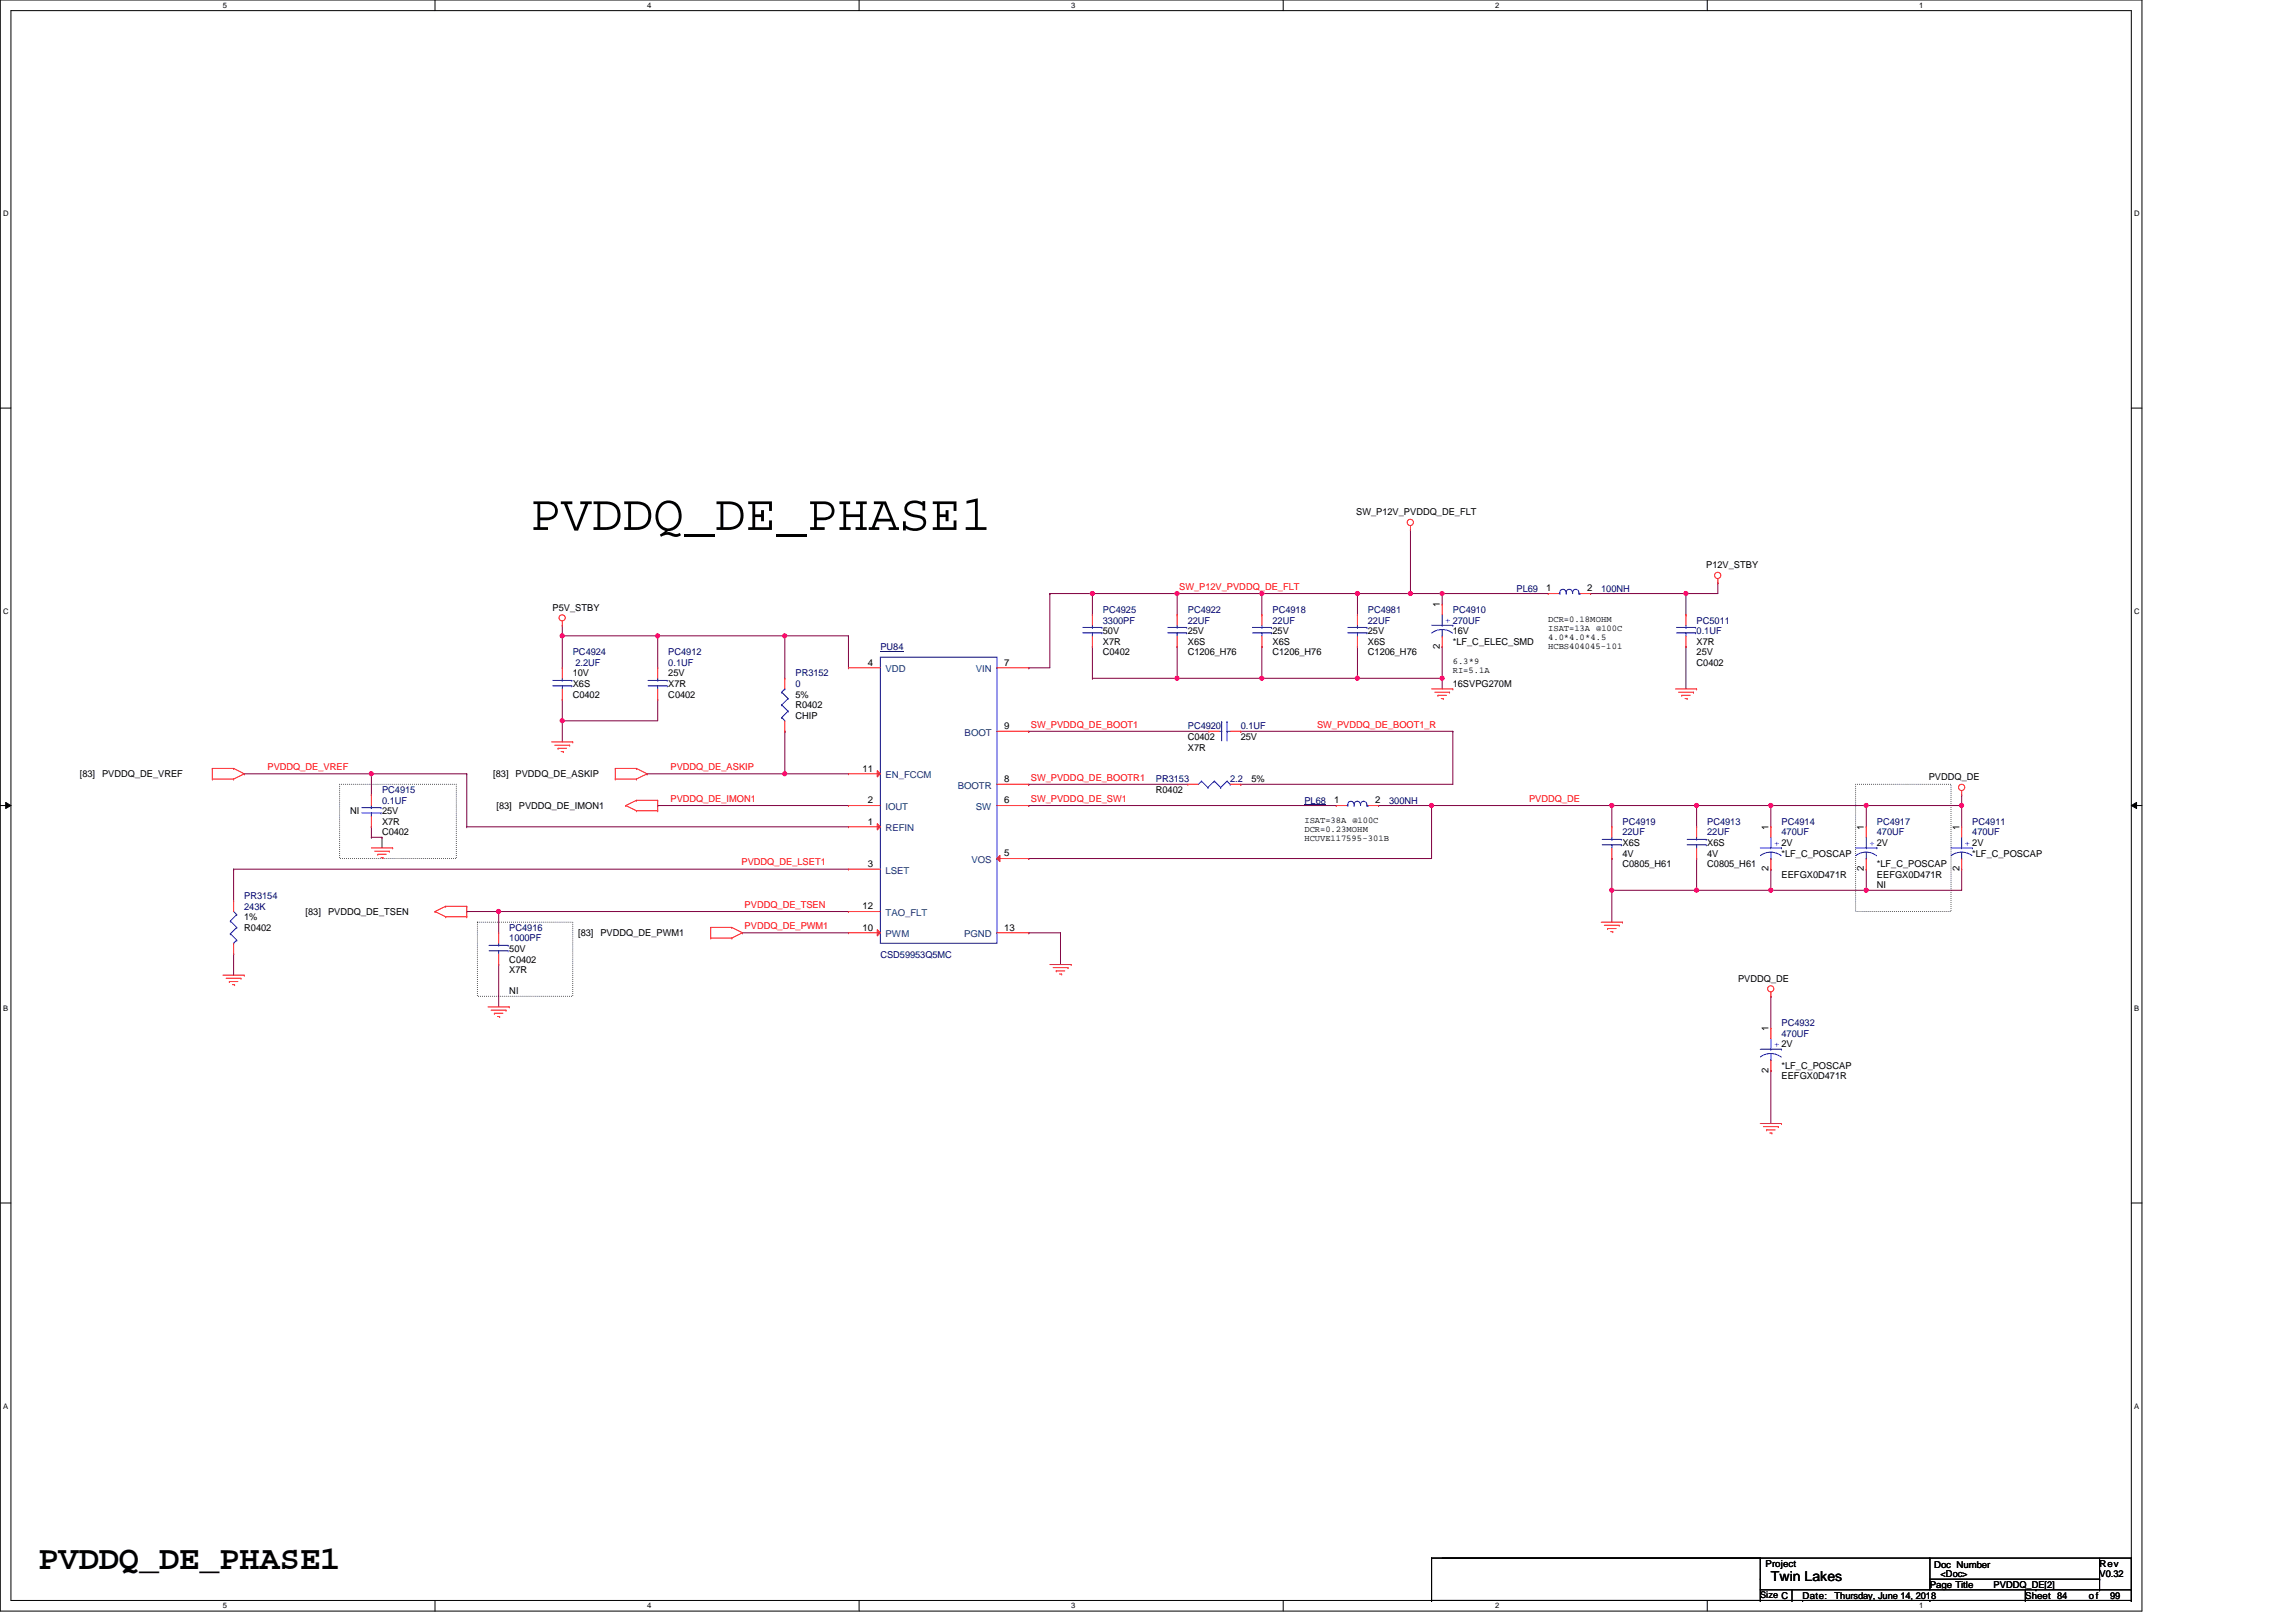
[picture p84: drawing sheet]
<svg xmlns="http://www.w3.org/2000/svg" width="297mm" height="210mm" viewBox="0 0 297 210" stroke-linecap="round" stroke-linejoin="round" font-family="sans-serif">
<defs><g id="words">
<text font-size="6.6" x="68.6" y="68.6">PVDDQ_DE_PHASE1</text>
<text font-size="4.3" x="5" y="203.1">PVDDQ_DE_PHASE1</text>
<text font-size="1.8" x="229.1" y="204.6">Twin Lakes</text>
<g font-size="1.2">
<text x="175.5" y="66.7">SW_P12V_PVDDQ_DE_FLT</text>
<text x="200" y="76.5">1</text>
<text x="205.4" y="76.5">2</text>
<text x="220.7" y="73.6">P12V_STBY</text>
<text x="71.5" y="79">P5V_STBY</text>
<text x="142.7" y="82">50V</text>
<text x="142.7" y="83.4">X7R</text>
<text x="153.7" y="82">25V</text>
<text x="153.7" y="83.4">X6S</text>
<text x="164.6" y="82">25V</text>
<text x="164.6" y="83.4">X6S</text>
<text x="177" y="82">25V</text>
<text x="177" y="83.4">X6S</text>
<text x="186.3" y="83.9" transform="rotate(-90 186.3 83.9)">2</text>
<text x="186.3" y="78.6" transform="rotate(-90 186.3 78.6)">1</text>
<text x="188" y="82">16V</text>
<text x="188" y="83.4">*LF_C_ELEC_SMD</text>
<text x="219.5" y="83.4">X7R</text>
<text x="74.1" y="88.9">X6S</text>
<text x="74.1" y="87.5">10V</text>
<text x="86.5" y="87.5">25V</text>
<text x="86.5" y="88.9">X7R</text>
<text x="112.3" y="86.1">4</text>
<text x="129.9" y="86.1">7</text>
<text x="142.7" y="84.8">C0402</text>
<text x="153.7" y="84.8">C1206_H76</text>
<text x="164.6" y="84.8">C1206_H76</text>
<text x="177" y="84.8">C1206_H76</text>
<text x="188" y="88.9">16SVPG270M</text>
<text x="219.5" y="84.8">25V</text>
<text x="219.5" y="86.2">C0402</text>
<text x="74.1" y="90.3">C0402</text>
<text x="86.5" y="90.3">C0402</text>
<text x="102.9" y="90.3">5%</text>
<text x="102.9" y="91.7">R0402</text>
<text x="102.9" y="93">CHIP</text>
<text x="129.9" y="94.3">9</text>
<text x="153.7" y="95.8">C0402</text>
<text x="160.5" y="95.8">25V</text>
<text x="10.3" y="100.6">[83]</text>
<text x="13.2" y="100.6">PVDDQ_DE_VREF</text>
<text x="63.8" y="100.6">[83]</text>
<text x="66.7" y="100.6">PVDDQ_DE_ASKIP</text>
<text x="111.6" y="99.8">11</text>
<text x="129.9" y="101.2">8</text>
<text x="153.7" y="97.1">X7R</text>
<text x="161.9" y="101.3">5%</text>
<text x="249.5" y="101">PVDDQ_DE</text>
<text x="45.3" y="105.4">NI</text>
<text x="49.4" y="105.4">25V</text>
<text x="49.4" y="106.7">X7R</text>
<text x="64.2" y="104.7">[83]</text>
<text x="67.1" y="104.7">PVDDQ_DE_IMON1</text>
<text x="112.3" y="106.7">1</text>
<text x="112.3" y="103.9">2</text>
<text x="129.9" y="103.9">6</text>
<text x="149.5" y="102.6">R0402</text>
<text x="172.6" y="103.9">1</text>
<text x="177.9" y="103.9">2</text>
<text x="228.8" y="107.4" transform="rotate(-90 228.8 107.4)">1</text>
<text x="241.1" y="107.4" transform="rotate(-90 241.1 107.4)">1</text>
<text x="253.5" y="107.4" transform="rotate(-90 253.5 107.4)">1</text>
<text x="49.4" y="108.1">C0402</text>
<text x="112.3" y="112.2">3</text>
<text x="129.9" y="110.8">5</text>
<text x="209.9" y="110.9">4V</text>
<text x="209.9" y="112.2">C0805_H61</text>
<text x="209.9" y="109.5">X6S</text>
<text x="220.9" y="110.9">4V</text>
<text x="220.9" y="112.2">C0805_H61</text>
<text x="220.9" y="109.5">X6S</text>
<text x="228.8" y="112.8" transform="rotate(-90 228.8 112.8)">2</text>
<text x="230.5" y="110.9">*LF_C_POSCAP</text>
<text x="230.5" y="113.6">EEFGX0D471R</text>
<text x="241.1" y="112.8" transform="rotate(-90 241.1 112.8)">2</text>
<text x="242.8" y="112.2">*LF_C_POSCAP</text>
<text x="242.8" y="113.6">EEFGX0D471R</text>
<text x="253.5" y="112.8" transform="rotate(-90 253.5 112.8)">2</text>
<text x="255.2" y="110.9">*LF_C_POSCAP</text>
<text x="31.6" y="119.1">1%</text>
<text x="39.5" y="118.4">[83]</text>
<text x="42.4" y="118.4">PVDDQ_DE_TSEN</text>
<text x="111.6" y="117.7">12</text>
<text x="242.8" y="115">NI</text>
<text x="31.6" y="120.5">R0402</text>
<text x="65.9" y="123.2">50V</text>
<text x="65.9" y="124.6">C0402</text>
<text x="65.9" y="125.9">X7R</text>
<text x="74.8" y="121.1">[83]</text>
<text x="77.7" y="121.1">PVDDQ_DE_PWM1</text>
<text x="111.6" y="120.4">10</text>
<text x="129.9" y="120.4">13</text>
<text x="65.9" y="128.7">NI</text>
<text x="224.9" y="127">PVDDQ_DE</text>
<text x="228.8" y="133.5" transform="rotate(-90 228.8 133.5)">1</text>
<text x="228.8" y="138.8" transform="rotate(-90 228.8 138.8)">2</text>
<text x="230.5" y="138.3">*LF_C_POSCAP</text>
<text x="230.5" y="139.7">EEFGX0D471R</text>
<text x="228.4" y="202.8">Project</text>
<text x="250.2" y="202.9">Doc Number</text>
<text x="271.6" y="202.8">Rev</text>
<text x="227.7" y="206.8">Size C</text>
<text x="233.2" y="206.9">Date:</text>
<text x="237.3" y="206.9">Thursday, June 14, 2018</text>
<text x="249.7" y="205.5">Page Title</text>
<text x="251.1" y="204.1">&lt;Doc&gt;</text>
<text x="257.9" y="205.5">PVDDQ_DE[2]</text>
<text x="262" y="206.9">Sheet 84</text>
<text x="270.3" y="206.9">of</text>
<text x="271.6" y="204.1">V0.32</text>
<text x="273" y="206.9">99</text>
</g>
<g font-size="1.2" fill="#f00">
<text x="152.6" y="76.3">SW_P12V_PVDDQ_DE_FLT</text>
<text x="133.4" y="94.1">SW_PVDDQ_DE_BOOT1</text>
<text x="170.4" y="94.1">SW_PVDDQ_DE_BOOT1_R</text>
<text x="34.6" y="99.7">PVDDQ_DE_VREF</text>
<text x="86.7" y="99.7">PVDDQ_DE_ASKIP</text>
<text x="133.4" y="101">SW_PVDDQ_DE_BOOTR1</text>
<text x="86.7" y="103.8">PVDDQ_DE_IMON1</text>
<text x="133.4" y="103.8">SW_PVDDQ_DE_SW1</text>
<text x="197.8" y="103.8">PVDDQ_DE</text>
<text x="95.9" y="112">PVDDQ_DE_LSET1</text>
<text x="96.3" y="117.5">PVDDQ_DE_TSEN</text>
<text x="96.3" y="120.2">PVDDQ_DE_PWM1</text>
</g>
<g font-size="1.2" fill="#000080">
<text x="196.2" y="76.6">PL69</text>
<text x="207.2" y="76.6">100NH</text>
<text x="142.7" y="79.3">PC4925</text>
<text x="142.7" y="80.7">3300PF</text>
<text x="153.7" y="79.3">PC4922</text>
<text x="153.7" y="80.7">22UF</text>
<text x="164.6" y="79.3">PC4918</text>
<text x="164.6" y="80.7">22UF</text>
<text x="177" y="79.3">PC4981</text>
<text x="177" y="80.7">22UF</text>
<text x="188" y="79.3">PC4910</text>
<text x="219.5" y="80.7">PC5011</text>
<text x="219.5" y="82">0.1UF</text>
<text x="74.1" y="84.8">PC4924</text>
<text x="74.4" y="86.2">2.2UF</text>
<text x="86.5" y="84.8">PC4912</text>
<text x="86.5" y="86.2">0.1UF</text>
<text x="102.9" y="87.5">PR3152</text>
<text x="102.9" y="88.9">0</text>
<text x="113.9" y="84.1">PU84</text>
<text x="153.7" y="94.4">PC4920</text>
<text x="160.5" y="94.4">0.1UF</text>
<text x="149.5" y="101.3">PR3153</text>
<text x="159.1" y="101.3">2.2</text>
<text x="49.4" y="102.6">PC4915</text>
<text x="49.4" y="104">0.1UF</text>
<text x="168.8" y="104">PL68</text>
<text x="179.7" y="104">300NH</text>
<text x="209.9" y="106.7">PC4919</text>
<text x="220.9" y="106.7">PC4913</text>
<text x="230.5" y="106.7">PC4914</text>
<text x="242.8" y="106.7">PC4917</text>
<text x="255.2" y="106.7">PC4911</text>
<text x="209.9" y="108.1">22UF</text>
<text x="220.9" y="108.1">22UF</text>
<text x="230.5" y="108.1">470UF</text>
<text x="242.8" y="108.1">470UF</text>
<text x="255.2" y="108.1">470UF</text>
<text x="31.6" y="116.3">PR3154</text>
<text x="31.6" y="117.7">243K</text>
<text x="65.9" y="120.5">PC4916</text>
<text x="65.9" y="121.8">1000PF</text>
<text x="113.9" y="124">CSD59953Q5MC</text>
<text x="230.5" y="132.8">PC4932</text>
<text x="230.5" y="134.2">470UF</text>
</g>
<g font-size="1.2" fill="#004080">
<text x="114.6" y="87">VDD</text>
<text x="126.3" y="87">VIN</text>
<text x="124.8" y="95.2">BOOT</text>
<text x="114.6" y="100.7">EN_FCCM</text>
<text x="114.6" y="107.6">REFIN</text>
<text x="114.6" y="104.8">IOUT</text>
<text x="123.9" y="102.1">BOOTR</text>
<text x="126.2" y="104.8">SW</text>
<text x="114.6" y="113.1">LSET</text>
<text x="125.7" y="111.7">VOS</text>
<text x="114.6" y="118.5">TAO_FLT</text>
<text x="114.6" y="121.3">PWM</text>
<text x="124.7" y="121.3">PGND</text>
</g>
<g font-size="1.1" fill="#00f">
<text x="187" y="80.6">+ 270UF</text>
<text x="229.5" y="109.4">+ 2V</text>
<text x="241.8" y="109.4">+ 2V</text>
<text x="254.2" y="109.4">+ 2V</text>
<text x="229.5" y="135.5">+ 2V</text>
</g>
<g font-size="1.1">
<text x="200.3" y="80.5">DCR=0.18MOHM</text>
<text x="200.3" y="81.6">ISAT=13A @100C</text>
<text x="200.3" y="82.8">4.0*4.0*4.5</text>
<text x="200.3" y="83.9">HCBS404045-101</text>
<text x="188" y="86">6.3*9</text>
<text x="188" y="87.1">RI=5.1A</text>
<text x="168.8" y="106.6">ISAT=38A @100C</text>
<text x="168.8" y="107.7">DCR=0.23MOHM</text>
<text x="168.8" y="108.8">HCUVE117595-301B</text>
</g>
<g font-size="1">
<text x="28.8" y="1">5</text>
<text x="83.7" y="1">4</text>
<text x="138.6" y="1">3</text>
<text x="193.4" y="1">2</text>
<text x="248.3" y="1">1</text>
<text x=".4" y="28">D</text>
<text x="276.1" y="28">D</text>
<text x=".4" y="79.4">C</text>
<text x="276.1" y="79.4">C</text>
<text x=".4" y="130.9">B</text>
<text x="276.1" y="130.9">B</text>
<text x=".4" y="182.3">A</text>
<text x="276.1" y="182.3">A</text>
<text x="28.8" y="208.2">5</text>
<text x="83.7" y="208.2">4</text>
<text x="138.6" y="208.2">3</text>
<text x="193.4" y="208.2">2</text>
<text x="248.3" y="208.2">1</text>
</g>
</g></defs>
<path d="M0 0h277.1v208.5h-277.1zM1.4 1.4h274.3v205.7h-274.3z" fill="none" stroke="#000" stroke-width=".13"/>
<g fill="#fff">
<path d="M28.8 .1h.6v1.1h-.6z"/>
<path d="M28.8 207.3h.6v1.1h-.6z"/>
</g>
<path d="M56.3 0v1.4M56.3 207.1v1.4" fill="none" stroke="#000" stroke-width=".13"/>
<g fill="#fff">
<path d="M83.7 .1h.6v1.1h-.6z"/>
<path d="M83.7 207.3h.6v1.1h-.6z"/>
</g>
<path d="M111.1 0v1.4M111.1 207.1v1.4" fill="none" stroke="#000" stroke-width=".13"/>
<g fill="#fff">
<path d="M138.6 .1h.5v1.1h-.5z"/>
<path d="M138.6 207.3h.5v1.1h-.5z"/>
</g>
<path d="M166 0v1.4M166 207.1v1.4" fill="none" stroke="#000" stroke-width=".13"/>
<g fill="#fff">
<path d="M193.4 .1h.6v1.1h-.6z"/>
<path d="M193.4 207.3h.6v1.1h-.6z"/>
</g>
<path d="M220.9 0v1.4M220.9 207.1v1.4" fill="none" stroke="#000" stroke-width=".13"/>
<g fill="#fff">
<path d="M248.3 .1h.6v1.1h-.6z"/>
<path d="M248.3 207.3h.6v1.1h-.6z"/>
<path d="M.4 27.1h.7v1.1h-.7z"/>
<path d="M276.1 27.1h.7v1.1h-.7z"/>
<path d="M.4 78.5h.7v1.1h-.7z"/>
<path d="M276.1 78.5h.7v1.1h-.7z"/>
</g>
<path d="M0 52.8h1.4M275.7 52.8h1.4" fill="none" stroke="#000" stroke-width=".13"/>
<g fill="#fff">
<path d="M.4 130h.7v1.1h-.7z"/>
<path d="M276.1 130h.6v1.1h-.6z"/>
</g>
<path d="M0 104.2h1.4M.7 103.8l.7 .4-.7 .4zM275.7 104.2l.7-.4v.8zM275.7 104.2h1.4" fill="none" stroke="#000" stroke-width=".13"/>
<path d="M.7 103.8l.7 .4-.7 .4zM275.7 104.2l.7-.4v.8z" fill="#000"/>
<g fill="#fff">
<path d="M.4 181.4h.7v1.1h-.7z"/>
<path d="M276.1 181.4h.6v1.1h-.6z"/>
</g>
<path d="M0 155.7h1.4M275.7 155.7h1.4" fill="none" stroke="#000" stroke-width=".13"/>
<path d="M43.9 101.5h15.1v9.6h-15.1zM61.8 119.3h12.3v9.6h-12.3zM240.1 101.5h12.3v16.5h-12.3z" fill="none" stroke="#000" stroke-width=".13" stroke-dasharray="0 .3"/>
<path d="M175.6 76.8h.1M175.6 76.8v2.8M175.6 83.7h.1M175.6 87.8h.1M175.6 83.7v4.1M175.6 87.8h11" fill="none" stroke="#800040" stroke-width=".13"/>
<circle cx="175.6" cy="76.8" r=".27" fill="#f0f"/>
<circle cx="175.6" cy="76.8" r=".27" fill="none" stroke="#f0f" stroke-width=".13"/>
<path d="M175.6 76.8h.1M175.6 76.8h6.9M72.7 82.3h.1M72.7 82.3h12.4M48 108.4h.1M48 108.4h1.4M49.4 108.4h.1M49.4 108.4v1.3" fill="none" stroke="#800040" stroke-width=".13"/>
<circle cx="72.7" cy="82.3" r=".27" fill="#f0f"/>
<circle cx="72.7" cy="82.3" r=".27" fill="none" stroke="#f0f" stroke-width=".13"/>
<path d="M72.7 90.5h.1M72.7 90.5v2.8" fill="none" stroke="#800040" stroke-width=".13"/>
<circle cx="72.7" cy="93.3" r=".27" fill="#f0f"/>
<circle cx="72.7" cy="93.3" r=".27" fill="none" stroke="#f0f" stroke-width=".13"/>
<path d="M48 100.1h.1M48 100.1v2.8M83.7 100.1h.1M83.7 100.1h17.8M208.5 104.2h.1M208.5 104.2v2.8" fill="none" stroke="#800040" stroke-width=".13"/>
<circle cx="208.5" cy="104.2" r=".27" fill="#f0f"/>
<circle cx="208.5" cy="104.2" r=".27" fill="none" stroke="#f0f" stroke-width=".13"/>
<path d="M152.3 76.8h.1M152.3 76.8v2.8M163.3 76.8h.1M163.3 76.8h12.3M152.3 83.7h.1M152.3 83.7v4.1" fill="none" stroke="#800040" stroke-width=".13"/>
<circle cx="152.3" cy="76.8" r=".27" fill="#f0f"/>
<circle cx="152.3" cy="76.8" r=".27" fill="none" stroke="#f0f" stroke-width=".13"/>
<path d="M163.3 83.7h.1M163.3 87.8h.1M163.3 83.7v4.1M163.3 87.8h12.3" fill="none" stroke="#800040" stroke-width=".13"/>
<circle cx="175.6" cy="87.8" r=".27" fill="#f0f"/>
<circle cx="175.6" cy="87.8" r=".27" fill="none" stroke="#f0f" stroke-width=".13"/>
<circle cx="163.2" cy="87.8" r=".27" fill="#f0f"/>
<circle cx="163.2" cy="87.8" r=".27" fill="none" stroke="#f0f" stroke-width=".13"/>
<g fill="none" stroke="#800040" stroke-width=".13">
<path d="M163.3 76.8h.1M163.3 76.8v2.8M30.2 112.5h.1M30.2 112.5v4.1M30.2 112.5h79.6M48 100.1h.1M48 107h.1M48 100.1h12.4M48 107v1.4M60.4 118h.1M60.4 100.1h.1M60.4 107h.1"/>
<path d="M60.4 118h4.1M60.4 100.1v6.9M60.4 107h49.4M185.2 104.2h.1M185.2 104.2h23.3"/>
</g>
<circle cx="163.2" cy="76.8" r=".27" fill="#f0f"/>
<circle cx="163.2" cy="76.8" r=".27" fill="none" stroke="#f0f" stroke-width=".13"/>
<path d="M72.7 80.9h.1M72.7 80.9v1.4M31.6 100.1h.1M31.6 100.1h16.4M85.1 104.2h.1M85.1 104.2h24.7" fill="none" stroke="#800040" stroke-width=".13"/>
<circle cx="48" cy="100.1" r=".27" fill="#f0f"/>
<circle cx="48" cy="100.1" r=".27" fill="none" stroke="#f0f" stroke-width=".13"/>
<path d="M64.5 118h.1M64.5 118v2.7M64.5 118h45.3M30.2 123.4h.1M30.2 123.4v2.8M96.1 120.7h.1M96.1 120.7h13.7" fill="none" stroke="#800040" stroke-width=".13"/>
<circle cx="64.5" cy="117.9" r=".27" fill="#f0f"/>
<circle cx="64.5" cy="117.9" r=".27" fill="none" stroke="#f0f" stroke-width=".13"/>
<path d="M152.3 76.8h.1M152.3 76.8h11M178.3 104.2h.1M178.3 104.2h6.9M185.2 104.2h.1M185.2 104.2v6.9" fill="none" stroke="#800040" stroke-width=".13"/>
<circle cx="185.2" cy="104.2" r=".27" fill="#f0f"/>
<circle cx="185.2" cy="104.2" r=".27" fill="none" stroke="#f0f" stroke-width=".13"/>
<path d="M152.3 87.8h.1M152.3 87.8h11M208.5 111.1h.1M208.5 111.1v4.1M253.8 102.9h.1M253.8 102.9v1.3M64.5 124.8h.1M64.5 124.8v5.5M137.2 120.7h.1M137.2 120.7v4.1" fill="none" stroke="#800040" stroke-width=".13"/>
<circle cx="152.3" cy="87.8" r=".27" fill="#f0f"/>
<circle cx="152.3" cy="87.8" r=".27" fill="none" stroke="#f0f" stroke-width=".13"/>
<g fill="none" stroke="#800040" stroke-width=".13">
<path d="M135.8 76.8h.1M135.8 76.8v9.6M135.8 76.8h16.5M141.3 76.8h.1M141.3 76.8v2.8M160.5 94.6h.1M160.5 94.6h27.5M186.6 87.8h.1M186.6 87.8v1.4M188 94.6h.1M188 94.6v6.9h-27.5M160.5 101.5h.1"/>
<path d="M208.5 115.2h.1M208.5 115.2v4.1"/>
</g>
<circle cx="141.3" cy="76.8" r=".27" fill="#f0f"/>
<circle cx="141.3" cy="76.8" r=".27" fill="none" stroke="#f0f" stroke-width=".13"/>
<path d="M141.3 83.7h.1M141.3 87.8h.1M141.3 83.7v4.1M141.3 87.8h11M208.5 104.2h.1M208.5 104.2h11M219.5 111.1h.1M219.5 104.2h.1M219.5 104.2v2.8M219.5 111.1v4.1" fill="none" stroke="#800040" stroke-width=".13"/>
<circle cx="219.5" cy="104.2" r=".27" fill="#f0f"/>
<circle cx="219.5" cy="104.2" r=".27" fill="none" stroke="#f0f" stroke-width=".13"/>
<path d="M205.8 76.8h.1M205.8 76.8h12.3M219.5 104.2h.1M219.5 104.2h9.6" fill="none" stroke="#800040" stroke-width=".13"/>
<circle cx="218.1" cy="76.8" r=".27" fill="#f0f"/>
<circle cx="218.1" cy="76.8" r=".27" fill="none" stroke="#f0f" stroke-width=".13"/>
<path d="M222.2 75.4h.1M222.2 75.4v1.4M186.6 83.7h.1M186.6 83.7v4.1" fill="none" stroke="#800040" stroke-width=".13"/>
<circle cx="186.6" cy="87.8" r=".27" fill="#f0f"/>
<circle cx="186.6" cy="87.8" r=".27" fill="none" stroke="#f0f" stroke-width=".13"/>
<path d="M186.6 76.8h.1M186.6 76.8v1.4M186.6 76.8h13.7" fill="none" stroke="#800040" stroke-width=".13"/>
<circle cx="186.6" cy="76.8" r=".27" fill="#f0f"/>
<circle cx="186.6" cy="76.8" r=".27" fill="none" stroke="#f0f" stroke-width=".13"/>
<path d="M241.4 112.5h.1M241.4 115.2h.1M241.4 112.5v2.7M253.8 112.5h.1M253.8 112.5v2.7h-12.4" fill="none" stroke="#800040" stroke-width=".13"/>
<circle cx="241.4" cy="115.2" r=".27" fill="#f0f"/>
<circle cx="241.4" cy="115.2" r=".27" fill="none" stroke="#f0f" stroke-width=".13"/>
<path d="M253.8 104.2h.1M253.8 104.2v2.8" fill="none" stroke="#800040" stroke-width=".13"/>
<circle cx="253.8" cy="104.2" r=".27" fill="#f0f"/>
<circle cx="253.8" cy="104.2" r=".27" fill="none" stroke="#f0f" stroke-width=".13"/>
<path d="M241.4 104.2h.1M241.4 104.2v2.8" fill="none" stroke="#800040" stroke-width=".13"/>
<circle cx="241.4" cy="104.2" r=".27" fill="#f0f"/>
<circle cx="241.4" cy="104.2" r=".27" fill="none" stroke="#f0f" stroke-width=".13"/>
<path d="M229.1 104.2h.1M229.1 104.2v2.8M241.4 104.2h.1M241.4 104.2h12.4" fill="none" stroke="#800040" stroke-width=".13"/>
<circle cx="229.1" cy="104.2" r=".27" fill="#f0f"/>
<circle cx="229.1" cy="104.2" r=".27" fill="none" stroke="#f0f" stroke-width=".13"/>
<g fill="none" stroke="#800040" stroke-width=".13">
<path d="M101.5 82.3h.1M101.5 82.3h8.3M133.1 86.4h.1M133.1 94.6h.1M133.1 86.4h2.7M133.1 94.6h23.3M133.1 101.5h.1M133.1 104.2h.1M133.1 111.1h.1M133.1 104.2h39.8M133.1 101.5h20.6M133.1 111.1h52.1"/>
<path d="M229.1 104.2h.1M229.1 112.5h.1M229.1 115.2h.1M229.1 104.2h12.3M229.1 112.5v2.7M229.1 115.2h12.3M133.1 120.7h.1M133.1 120.7h4.1"/>
</g>
<circle cx="101.5" cy="82.3" r=".27" fill="#f0f"/>
<circle cx="101.5" cy="82.3" r=".27" fill="none" stroke="#f0f" stroke-width=".13"/>
<path d="M101.5 94.6h.1M101.5 94.6v5.5M101.5 100.1h.1M101.5 100.1h8.3" fill="none" stroke="#800040" stroke-width=".13"/>
<circle cx="101.5" cy="100.1" r=".27" fill="#f0f"/>
<circle cx="101.5" cy="100.1" r=".27" fill="none" stroke="#f0f" stroke-width=".13"/>
<path d="M208.5 115.2h.1M208.5 115.2h11" fill="none" stroke="#800040" stroke-width=".13"/>
<circle cx="219.5" cy="115.2" r=".27" fill="#f0f"/>
<circle cx="219.5" cy="115.2" r=".27" fill="none" stroke="#f0f" stroke-width=".13"/>
<circle cx="208.5" cy="115.2" r=".27" fill="#f0f"/>
<circle cx="208.5" cy="115.2" r=".27" fill="none" stroke="#f0f" stroke-width=".13"/>
<path d="M219.5 115.2h.1M219.5 115.2h9.6" fill="none" stroke="#800040" stroke-width=".13"/>
<circle cx="229.1" cy="115.2" r=".27" fill="#f0f"/>
<circle cx="229.1" cy="115.2" r=".27" fill="none" stroke="#f0f" stroke-width=".13"/>
<g fill="none" stroke="#800040" stroke-width=".13">
<path d="M72.7 82.3h.1M72.7 93.3h.1M72.7 82.3v4.1M72.7 93.3v2.7M85.1 90.5h.1M85.1 82.3h.1M85.1 82.3v4.1M85.1 90.5v2.8h-12.4M85.1 82.3h16.4M101.5 82.3h.1M101.5 82.3v5.5M109.8 82.3h.1"/>
<path d="M109.8 82.3v4.1"/>
</g>
<circle cx="85.1" cy="82.3" r=".27" fill="#f0f"/>
<circle cx="85.1" cy="82.3" r=".27" fill="none" stroke="#f0f" stroke-width=".13"/>
<path d="M182.5 68.6h.1M182.5 68.6v8.2M229.1 128.9h.1M229.1 138.5h.1M229.1 128.9v4.2M229.1 138.5v6.9" fill="none" stroke="#800040" stroke-width=".13"/>
<circle cx="182.5" cy="76.8" r=".27" fill="#f0f"/>
<circle cx="182.5" cy="76.8" r=".27" fill="none" stroke="#f0f" stroke-width=".13"/>
<path d="M182.5 76.8h.1M182.5 76.8h4.1M218.1 76.8h.1M218.1 76.8h4.1M218.1 76.8v2.8M218.1 83.7h.1M218.1 83.7v5.5" fill="none" stroke="#800040" stroke-width=".13"/>
<g fill="none" stroke="#f00" stroke-width=".13">
<path d="M141.3 79.6h.1M141.3 79.6v1.3M152.3 79.6h.1M152.3 79.6v1.3M163.3 79.6h.1M163.3 79.6v1.3M175.6 79.6h.1M175.6 79.6v1.3M182.5 68.6h.1M182.5 68v.6M186.6 78.2h.1M186.6 78.2v1.4"/>
<path d="M200.3 76.8h.1M200.3 76.8h1.4M204.4 76.8h1.4M205.8 76.8h.1M218.1 79.6h.1M218.1 79.6v1.3M222.2 75.4h.1M222.2 74.9v.5M27.5 99.4h.1M27.5 99.4h2.7M27.5 99.4v1.4M30.2 99.4h.1"/>
<path d="M30.2 99.4l1.4 .7M71.4 96h2.7M71.8 96.4h1.9M72.2 96.8h.1M72.2 96.8h1.1M72.6 97.3h.3M72.7 80.9h.1M72.7 86.4h.1M72.7 90.5h.1M72.7 80.4v.5M72.7 86.4v1.4M72.7 89.2v1.3"/>
<path d="M72.9 97.3h.1M73.7 96.4h.1M74.1 96h.1M79.6 99.4h.1M79.6 99.4h2.7M79.6 99.4v1.4M82.3 99.4h.1M82.3 99.4l1.4 .7M85.1 86.4h.1M85.1 90.5h.1M85.1 86.4v1.4M85.1 89.2v1.3"/>
<path d="M101.5 94.6h.1M101.5 87.8h.1M101.5 87.8v1.4M101.5 93.3v1.3M141.3 83.7h.1M141.3 82.3v1.4M152.3 83.7h.1M152.3 82.3v1.4M156.4 94.6h.1M156.4 94.6h1.4M159.1 94.6h1.4M160.5 94.6h.1"/>
<path d="M163.3 83.7h.1M163.3 82.3v1.4M175.6 83.7h.1M175.6 82.3v1.4M185.2 89.2h2.8M185.6 89.6h1.9M186 90h.1M186 90h1.1M186.5 90.4h.2M186.6 83.7h.1M186.6 82.3v1.4M186.7 90.4h.1"/>
<path d="M187.5 89.6h.1M188 89.2h.1M216.8 89.2h2.7M217.2 89.6h1.9M217.6 90h.1M217.6 90h1.1M218 90.4h.3M218.1 83.7h.1M218.1 82.3v1.4M218.3 90.4h.1M219.1 89.6h.1M219.5 89.2h.1"/>
<path d="M27.5 100.8h.1M27.5 100.8h2.7M30.2 100.8h.1M30.2 116.6h.1M30.2 116.6v1.4M31.6 100.1h.1M31.6 100.1l-1.4 .7M48 102.9h.1M48 107h.1M48 109.7h2.8M48 102.9v1.3M48 105.6v1.4"/>
<path d="M48.5 110.2h1.9M48.9 110.6h.1M48.9 110.6h1.1M49.3 111h.2M49.5 111h.1M50.4 110.2h.1M50.8 109.7h.1M56.3 118h.1M56.3 118l1.4 .6M57.7 117.3h.1M57.7 118.6h.1M57.7 117.3h2.7"/>
<path d="M57.7 117.3l-1.4 .7M57.7 118.6h2.7M60.4 118.6h.1M60.4 117.3h.1M60.4 117.3v1.3M79.6 100.8h.1M79.6 100.8h2.7M81 104.2h.1M81 104.2l1.3 .7M82.3 103.6h.1M82.3 104.9h.1M82.3 100.8h.1"/>
<path d="M82.3 103.6h2.8M82.3 103.6l-1.3 .6M82.3 104.9h2.8M83.7 100.1h.1M83.7 100.1l-1.4 .7M85.1 104.9h.1M85.1 103.6h.1M85.1 103.6v1.3M153.7 101.5h.1M153.7 101.5h1.3M159.1 101.5h1.4M160.5 101.5h.1"/>
<path d="M172.9 104.2h.1M172.9 104.2h1.3M177 104.2h1.3M178.3 104.2h.1M207.2 119.3h2.7M207.6 119.7h1.9M208.5 107h.1M208.5 111.1h.1M208.5 107v1.4M208.5 109.7v1.4M209.5 119.7h.1M209.9 119.3h.1"/>
<path d="M219.5 107h.1M219.5 111.1h.1M219.5 107v1.4M219.5 109.7v1.4M229.1 107h.1M229.1 112.5h.1M229.1 107v1.4M229.1 111.1v1.4M241.4 107h.1M241.4 112.5h.1M241.4 107v1.4M241.4 111.1v1.4"/>
<path d="M253.8 102.9h.1M253.8 107h.1M253.8 112.5h.1M253.8 102.3v.6M253.8 107v1.4M253.8 111.1v1.4M28.8 126.2h2.8M29.2 126.6h2M29.7 127h.1M29.7 127h1.1M30.1 127.4h.2M30.2 123.4h.1"/>
<path d="M30.2 122.1v1.3M30.3 127.4h.1M31.2 126.6h.1M31.6 126.2h.1M63.1 130.3h2.8M63.5 130.7h2M64 131.1h.1M64 131.1h1.1M64.4 131.6h.2M64.5 120.7h.1M64.5 124.8h.1M64.5 120.7v1.4"/>
<path d="M64.5 123.4v1.4M64.6 131.6h.1M65.5 130.7h.1M65.9 130.3h.1M91.9 120h.1M91.9 121.4h.1M91.9 120h2.8M91.9 120v1.4M91.9 121.4h2.8M94.7 120h.1M94.7 121.4h.1M94.7 120l1.4 .7"/>
<path d="M96.1 120.7h.1M96.1 120.7l-1.4 .7M135.8 124.8h2.8M136.2 125.2h2M136.6 125.6h.1M136.6 125.6h1.1M137.1 126h.2M137.3 126h.1M138.2 125.2h.1M138.6 124.8h.1M208 120.2h.1M208 120.2h1.1"/>
<path d="M208.4 120.6h.3M208.7 120.6h.1M229.1 128.9h.1M229.1 133.1h.1M229.1 138.5h.1M229.1 128.4v.5M229.1 133.1v1.3M229.1 137.2v1.3M227.7 145.4h2.8M228.1 145.8h2M228.6 146.2h.1M228.6 146.2h1.1"/>
<path d="M229 146.6h.2M229.2 146.6h.1M230.1 145.8h.1M230.5 145.4h.1"/>
<circle cx="72.7" cy="80" r=".4"/>
<circle cx="182.5" cy="67.6" r=".4"/>
<circle cx="222.2" cy="74.5" r=".4"/>
<circle cx="253.8" cy="101.9" r=".4"/>
<circle cx="229.1" cy="128" r=".4"/>
</g>
<g fill="none" stroke="#000" stroke-width=".13">
<path d="M185.2 201.6h.1M185.2 207.1h.1M185.2 201.6h90.5M185.2 207.1h90.5M185.2 201.6v5.5M227.7 201.6h.1M227.7 207.1h.1M227.7 205.7h48M227.7 201.6v5.5M231.8 207.1h.1M231.8 205.7v1.4M233.2 207.1h.1"/>
<path d="M249.7 207.1h.1M249.7 201.6h.1M249.7 201.6v4.1M249.7 204.4h21.9M262 207.1h.1M262 205.7v1.4M263.4 205.7h.1M271.6 204.4h.1M271.6 205.7h.1M271.6 201.6v4.1M275.7 201.6h.1M275.7 207.1h.1"/>
<path d="M275.7 205.7h.1M275.7 201.6v5.5"/>
</g>
<g fill="none" stroke="#00f" stroke-width=".13">
<path d="M186.6 79.6v1.3M201.7 76.8h.1M201.8 76.8h.1M201.8 76.7h.1M201.8 76.7v.1M202.6 76.7a.4 .4 0 0 0-.4-.4 .4 .4 0 0 0-.4 .4M202.6 76.8h.1M203.4 76.7a.41 .41 0 0 0-.5-.4 .41 .41 0 0 0-.3 .5M203.5 76.7h.1M203.5 76.7v.1M204.3 76.7a.4 .4 0 0 0-.5-.4 .4 .4 0 0 0-.3 .4M204.3 76.8h.1"/>
<path d="M204.3 76.7v.1M204.4 76.8h.1M71.5 88.8h2.5M71.5 88.1h2.5M72.7 88.1h.1M72.7 88.8h.1M72.7 87.8v.3M72.7 88.8v.4M74 88.8h.1M74 88.1h.1M83.8 88.8h2.5M83.8 88.1h2.5"/>
<path d="M85.1 88.1h.1M85.1 88.8h.1M85.1 87.8v.3M85.1 88.8v.4M86.3 88.8h.1M86.3 88.1h.1M101.1 92.9h.1M101.1 91.2h.1M101.1 89.6h.1M101.1 92.9l.4 .4M101.1 91.2l.9 .8M101.1 89.6l.9 .8"/>
<path d="M101.5 89.2h.1M101.5 89.2l-.4 .4M102 92h.1M102 90.4h.1M102 92l-.9 .9M102 90.4l-.9 .8M113.9 85h15.1v37.1h-15.1zM140.1 81.9h2.5M140.1 81.2h2.5M141.3 81.2h.1M141.3 81.9h.1M141.3 80.9v.3"/>
<path d="M141.3 81.9v.4M142.6 81.9h.1M142.6 81.2h.1M151.1 81.9h2.4M151.1 81.2h2.4M152.3 81.2h.1M152.3 81.9h.1M152.3 80.9v.3M152.3 81.9v.4M153.5 81.9h.1M153.5 81.2h.1M157.8 94.6h.2"/>
<path d="M158 94.6h.1M158 93.4h.1M158 93.4v2.5M158.7 93.4h.1M158.7 94.6h.1M158.7 94.6h.4M158.7 93.4v2.5M162 81.9h2.5M162 81.2h2.5M163.3 81.2h.1M163.3 81.9h.1M163.3 80.9v.3"/>
<path d="M163.3 81.9v.4M164.5 81.9h.1M164.5 81.2h.1M174.4 81.9h2.4M174.4 81.2h2.4M175.6 81.2h.1M175.6 81.9h.1M175.6 80.9v.3M175.6 81.9v.4M176.8 81.9h.1M176.8 81.2h.1M185.2 80.9h2.8"/>
<path d="M186.6 82.3h.1M186.6 80.9h.1M186.6 81.5a2.05 2.05 0 0 1 1.3 .4M186.6 81.5a2.15 2.15 0 0 0-1.4 .4M186.6 81.5v.8M188 80.9h.1M216.9 81.9h2.5M216.9 81.2h2.5M218.1 81.2h.1M218.1 81.9h.1M218.1 80.9v.3M218.1 81.9v.4"/>
<path d="M219.4 81.9h.1M219.4 81.2h.1M29.8 119.2h.1M29.8 119.2l.8 .8M30.2 118l.4 .4M30.6 118.4h.1M30.6 118.4l-.8 .8M46.8 105.2h2.5M46.8 104.5h2.5M48 104.5h.1M48 105.2h.1M48 104.2v.3"/>
<path d="M48 105.2v.4M49.3 105.2h.1M49.3 104.5h.1M155.4 101.1h.1M155.4 101.1l-.4 .4M155.4 101.1l.9 .8M156.3 101.9h.1M157.1 101.1h.1M157.1 101.1l-.8 .8M157.1 101.1l.8 .8M157.9 101.9h.1M158.7 101.1h.1"/>
<path d="M158.7 101.1l-.8 .8M158.7 101.1l.4 .4M159.1 101.5h.1M174.2 104.2h.2M174.4 104.2h.1M174.4 104.1h.1M174.4 104.1v.1M175.2 104.1a.4 .4 0 0 0-.4-.4 .4 .4 0 0 0-.4 .4M175.2 104.2h.1M176 104.1a.41 .41 0 0 0-.5-.4 .41 .41 0 0 0-.3 .5M176 104.1h.1M176 104.1v.1"/>
<path d="M176.8 104.1a.4 .4 0 0 0-.4-.4 .4 .4 0 0 0-.4 .4M176.8 104.2h.1M176.8 104.2h.2M176.8 104.1v.1M177 104.2h.1M207.3 109.3h2.5M207.3 108.6h2.5M208.5 108.6h.1M208.5 109.3h.1M208.5 108.4v.2M208.5 109.3v.4M209.8 109.3h.1"/>
<path d="M209.8 108.6h.1M218.3 109.3h2.4M218.3 108.6h2.4M219.5 108.6h.1M219.5 109.3h.1M219.5 108.4v.2M219.5 109.3v.4M220.7 109.3h.1M220.7 108.6h.1M227.7 109.7h2.8M229.1 111.1h.1M229.1 109.7h.1"/>
<path d="M229.1 110.3a2.22 2.22 0 0 1 1.3 .4M229.1 110.3a2.15 2.15 0 0 0-1.4 .4M229.1 108.4v1.3M229.1 110.3v.8M230.5 109.7h.1M240.1 109.7h2.7M241.4 111.1h.1M241.4 109.7h.1M241.4 110.3a2.05 2.05 0 0 1 1.4 .4M241.4 110.3a2.15 2.15 0 0 0-1.3 .4M241.4 108.4v1.3M241.4 110.3v.8"/>
<path d="M242.8 109.7h.1M252.4 109.7h2.8M253.8 111.1h.1M253.8 109.7h.1M253.8 110.3a2.15 2.15 0 0 1 1.3 .4M253.8 110.3a2.17 2.17 0 0 0-1.4 .4M253.8 108.4v1.3M253.8 110.3v.8M255.2 109.7h.1M29.8 120.8h.1M29.8 120.8l.8 .9M30.2 122.1h.1"/>
<path d="M30.6 120h.1M30.6 121.7h.1M30.6 120l-.8 .8M30.6 121.7l-.4 .4M63.3 123h2.4M63.3 122.3h2.4M64.5 122.3h.1M64.5 123h.1M64.5 122.1v.2M64.5 123v.4M65.7 123h.1M65.7 122.3h.1"/>
<path d="M227.7 135.8h2.8M229.1 137.2h.1M229.1 135.8h.1M229.1 136.3a2.22 2.22 0 0 1 1.3 .5M229.1 136.3a2.15 2.15 0 0 0-1.4 .5M229.1 134.4v1.4M229.1 136.3v.9M230.5 135.8h.1"/>
</g>
<path d="M113.9 84.3h3M168.8 104.2h2.7" fill="none" stroke="#000080" stroke-width=".13"/>
<path d="M113.5 120.3l.4 .4-.4 .4z" fill="#f00"/>
<path d="M109.8 120.7h.1M109.8 120.7h4.1M113.5 120.3l.4 .4-.4 .4z" fill="none" stroke="#f00" stroke-width=".13"/>
<path d="M113.5 106.6l.4 .4-.4 .4z" fill="#f00"/>
<g fill="none" stroke="#f00" stroke-width=".13">
<path d="M109.8 86.4h.1M109.8 86.4h4.1M129 94.6h4.1M129 86.4h4.1M133.1 94.6h.1M133.1 86.4h.1M109.8 107h.1M109.8 118h.1M109.8 104.2h.1M109.8 112.5h.1M109.8 107h4.1M109.8 118h4.1"/>
<path d="M109.8 104.2h4.1M109.8 112.5h4.1M113.5 106.6l.4 .4-.4 .4zM129 101.5h4.1M129 104.2h4.1M133.1 101.5h.1M133.1 104.2h.1M129 120.7h4.1M133.1 120.7h.1"/>
</g>
<path d="M129 111.1l.4-.4v.8z" fill="#f00"/>
<path d="M129 111.1l.4-.4v.8zM129 111.1h4.1M133.1 111.1h.1" fill="none" stroke="#f00" stroke-width=".13"/>
<path d="M113.5 99.7l.4 .4-.4 .4z" fill="#f00"/>
<path d="M113.5 99.7l.4 .4-.4 .4zM109.8 100.1h.1M109.8 100.1h4.1" fill="none" stroke="#f00" stroke-width=".13"/>
<circle cx="175.6" cy="76.8" r=".27" fill="#f0f"/>
<circle cx="175.6" cy="76.8" r=".27" fill="none" stroke="#f0f" stroke-width=".13"/>
<circle cx="72.7" cy="82.3" r=".27" fill="#f0f"/>
<circle cx="72.7" cy="82.3" r=".27" fill="none" stroke="#f0f" stroke-width=".13"/>
<circle cx="72.7" cy="93.3" r=".27" fill="#f0f"/>
<circle cx="72.7" cy="93.3" r=".27" fill="none" stroke="#f0f" stroke-width=".13"/>
<circle cx="208.5" cy="104.2" r=".27" fill="#f0f"/>
<circle cx="208.5" cy="104.2" r=".27" fill="none" stroke="#f0f" stroke-width=".13"/>
<circle cx="152.3" cy="76.8" r=".27" fill="#f0f"/>
<circle cx="152.3" cy="76.8" r=".27" fill="none" stroke="#f0f" stroke-width=".13"/>
<circle cx="175.6" cy="87.8" r=".27" fill="#f0f"/>
<circle cx="175.6" cy="87.8" r=".27" fill="none" stroke="#f0f" stroke-width=".13"/>
<circle cx="163.2" cy="87.8" r=".27" fill="#f0f"/>
<circle cx="163.2" cy="87.8" r=".27" fill="none" stroke="#f0f" stroke-width=".13"/>
<circle cx="163.2" cy="76.8" r=".27" fill="#f0f"/>
<circle cx="163.2" cy="76.8" r=".27" fill="none" stroke="#f0f" stroke-width=".13"/>
<circle cx="48" cy="100.1" r=".27" fill="#f0f"/>
<circle cx="48" cy="100.1" r=".27" fill="none" stroke="#f0f" stroke-width=".13"/>
<circle cx="64.5" cy="117.9" r=".27" fill="#f0f"/>
<circle cx="64.5" cy="117.9" r=".27" fill="none" stroke="#f0f" stroke-width=".13"/>
<circle cx="185.2" cy="104.2" r=".27" fill="#f0f"/>
<circle cx="185.2" cy="104.2" r=".27" fill="none" stroke="#f0f" stroke-width=".13"/>
<circle cx="152.3" cy="87.8" r=".27" fill="#f0f"/>
<circle cx="152.3" cy="87.8" r=".27" fill="none" stroke="#f0f" stroke-width=".13"/>
<circle cx="141.3" cy="76.8" r=".27" fill="#f0f"/>
<circle cx="141.3" cy="76.8" r=".27" fill="none" stroke="#f0f" stroke-width=".13"/>
<circle cx="219.5" cy="104.2" r=".27" fill="#f0f"/>
<circle cx="219.5" cy="104.2" r=".27" fill="none" stroke="#f0f" stroke-width=".13"/>
<circle cx="218.1" cy="76.8" r=".27" fill="#f0f"/>
<circle cx="218.1" cy="76.8" r=".27" fill="none" stroke="#f0f" stroke-width=".13"/>
<circle cx="186.6" cy="87.8" r=".27" fill="#f0f"/>
<circle cx="186.6" cy="87.8" r=".27" fill="none" stroke="#f0f" stroke-width=".13"/>
<circle cx="186.6" cy="76.8" r=".27" fill="#f0f"/>
<circle cx="186.6" cy="76.8" r=".27" fill="none" stroke="#f0f" stroke-width=".13"/>
<circle cx="241.4" cy="115.2" r=".27" fill="#f0f"/>
<circle cx="241.4" cy="115.2" r=".27" fill="none" stroke="#f0f" stroke-width=".13"/>
<circle cx="253.8" cy="104.2" r=".27" fill="#f0f"/>
<circle cx="253.8" cy="104.2" r=".27" fill="none" stroke="#f0f" stroke-width=".13"/>
<circle cx="241.4" cy="104.2" r=".27" fill="#f0f"/>
<circle cx="241.4" cy="104.2" r=".27" fill="none" stroke="#f0f" stroke-width=".13"/>
<circle cx="229.1" cy="104.2" r=".27" fill="#f0f"/>
<circle cx="229.1" cy="104.2" r=".27" fill="none" stroke="#f0f" stroke-width=".13"/>
<circle cx="101.5" cy="82.3" r=".27" fill="#f0f"/>
<circle cx="101.5" cy="82.3" r=".27" fill="none" stroke="#f0f" stroke-width=".13"/>
<circle cx="101.5" cy="100.1" r=".27" fill="#f0f"/>
<circle cx="101.5" cy="100.1" r=".27" fill="none" stroke="#f0f" stroke-width=".13"/>
<circle cx="219.5" cy="115.2" r=".27" fill="#f0f"/>
<circle cx="219.5" cy="115.2" r=".27" fill="none" stroke="#f0f" stroke-width=".13"/>
<circle cx="208.5" cy="115.2" r=".27" fill="#f0f"/>
<circle cx="208.5" cy="115.2" r=".27" fill="none" stroke="#f0f" stroke-width=".13"/>
<circle cx="229.1" cy="115.2" r=".27" fill="#f0f"/>
<circle cx="229.1" cy="115.2" r=".27" fill="none" stroke="#f0f" stroke-width=".13"/>
<circle cx="85.1" cy="82.3" r=".27" fill="#f0f"/>
<circle cx="85.1" cy="82.3" r=".27" fill="none" stroke="#f0f" stroke-width=".13"/>
<circle cx="182.5" cy="76.8" r=".27" fill="#f0f"/>
<circle cx="182.5" cy="76.8" r=".27" fill="none" stroke="#f0f" stroke-width=".13"/>
<use href="#words"/>
</svg>
